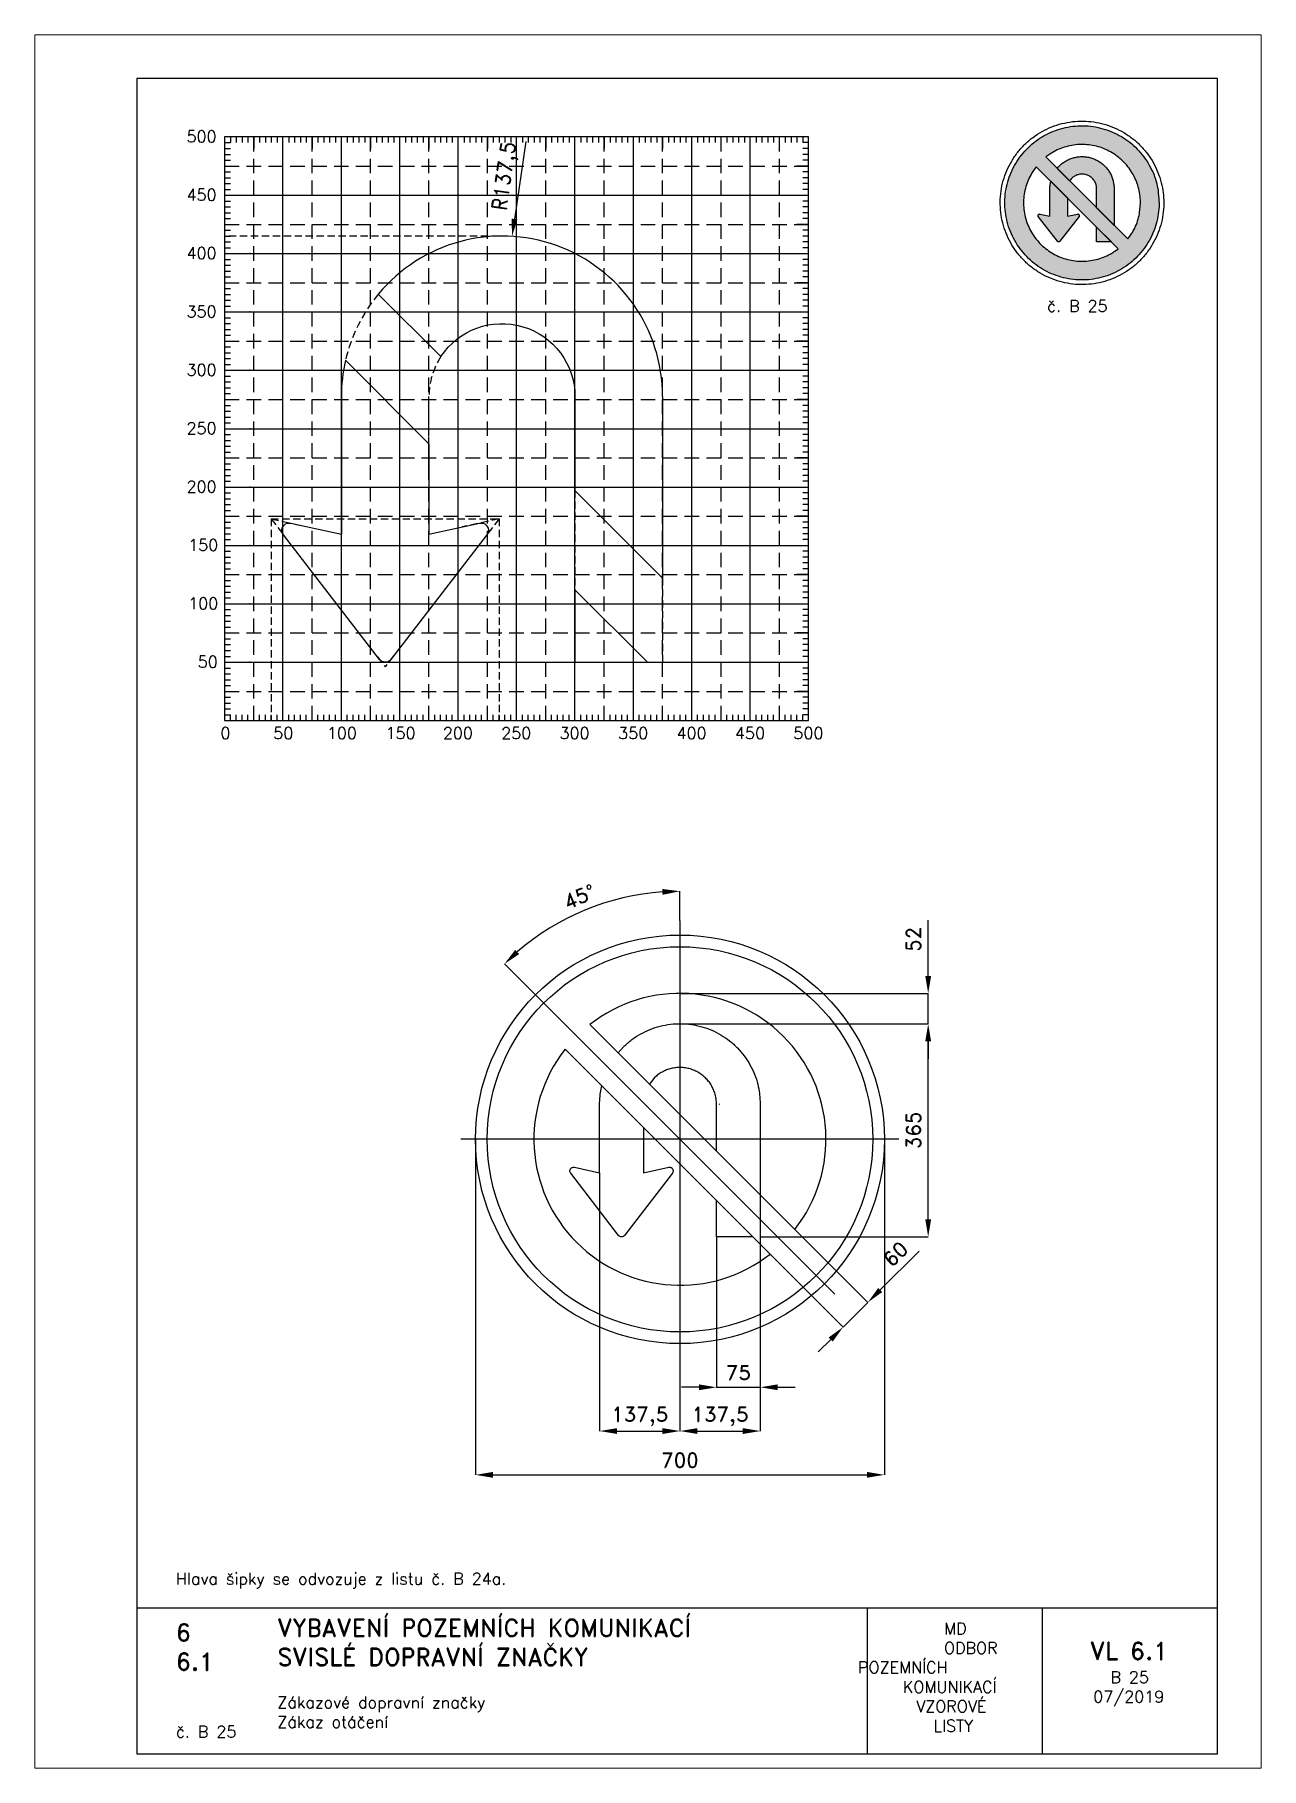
# Paper-space layout 'B 25' of a CAD drawing. Header units: millimetres. Extents: x 0 to 210, y 0 to 297.
# The model-space entities are those that its viewports show. They can reach past a viewport. Long polylines and large blocks are cut down to what shows.
import ezdxf

# ---------------------------------------------------------------- set-up
doc = ezdxf.new("R2010")
doc.units = ezdxf.units.MM
doc.header["$LTSCALE"] = 5
doc.linetypes.add('ČERCHOVANÁX2', pattern=[2, 1, -0.5, 0, -0.5])
doc.linetypes.add('ČÁRKOVANÁX2', pattern=[1.5, 1, -0.5])
for name, color, linetype in [('Kóty', 2, 'Continuous'), ('Pomocná', 2, 'Continuous'), ('Rozpiska', 7, 'Continuous'), ('Značka', 7, 'Continuous')]:
    doc.layers.add(name, color=color, linetype=linetype)
doc.layers.add('Rámeček', color=6, linetype='Continuous', plot=False)
doc.styles.get("Standard").update_dxf_attribs({"font": 'romand.shx', "height": 25})
doc.dimstyles.get("Standard").update_dxf_attribs({"dimtxt": 25, "dimasz": 30, "dimexe": 0.18, "dimexo": 0.0625, "dimgap": 12.5, "dimtad": 1, "dimdec": 0, "dimzin": 0, "dimdsep": 46, "dimtxsty": 'Standard', "dimcen": 0.09, "dimadec": 0, "dimazin": 0, "dimtfac": 1, "dimtdec": 0, "dimtofl": 0, "dimtmove": 0, "dimatfit": 3, "dimfxl": 1, "dimtolj": 1, "dimtzin": 0, "dimarcsym": 0})

psp = doc.layouts.new('B 25')

# ---------------------------------------------------------------- texts
at = {"layer": 'Kóty', "insert": (80.68, 272.75), "char_height": 2.5, "attachment_point": 5, "rotation": 81.803}
psp.add_mtext('\\A1;R137,5', dxfattribs=at)
at = {"layer": 'Pomocná', "char_height": 2, "attachment_point": 1}
for s, insert in [('\\pi1.41968;500', (24.59, 280.57)), ('\\pi1.41968;450', (24.59, 270.57)), ('\\pi1.41968;400', (24.59, 260.57)), ('\\pi1.41968;350', (24.59, 250.57)), ('\\pi1.41968;300', (24.59, 240.57)), ('\\pi1.41968;250', (24.59, 230.57)), ('\\pi1.41968;200', (24.59, 220.57)), ('\\pi1.70539;150', (24.59, 210.57)), ('\\pi1.70539;100', (24.59, 200.57)), ('\\pi3.32444;50', (24.59, 190.57)), ('\\pi2.6146;0', (29.18, 178.35)), ('\\pi1.66222;50', (39.19, 178.35)), ('\\pi0.85269;100', (49.18, 178.35)), ('\\pi0.85269;150', (59.21, 178.35)), ('\\pi0.70984;200', (69.18, 178.35)), ('\\pi0.70984;250', (79.17, 178.35)), ('\\pi0.70984;300', (89.16, 178.35)), ('\\pi0.70984;350', (99.18, 178.35)), ('\\pi0.70984;400', (109.17, 178.35)), ('\\pi0.70984;450', (119.18, 178.35)), ('\\pi0.70984;500', (129.17, 178.35))]:
    psp.add_mtext_dynamic_manual_height_columns(s, width=6.5625, gutter_width=100, heights=[0], dxfattribs=dict(at, insert=insert))
at = {"layer": 'Rozpiska', "color": 7, "attachment_point": 1}
for s, width, heights, insert, char_height in [('\\pi8.03909;{\\C6;č. B 25}', 27.9829, [2.67], (165.28, 251.51), 2), ('\\P\\PHlava šipky se odvozuje z listu č. B 24a. ', 155.5011, [0], (24.17, 40.15), 2), ('6', 149.0422, [0], (24.17, 24.77), 3), ('{\\C6;VYBAVENÍ POZEMNÍCH KOMUNIKACÍ\\P}SVISLÉ DOPRAVNÍ ZNAČKY{\\H1.34524x; }', 149.0422, [0], (41.56, 25.56), 3), ('\\pi14.7414;{\\C6;MD\\P\\pi2.36044;}ODBOR POZEMNÍCH{\\H1.57143x; }\\P\\pi7.69378;KOMUNIKACÍ{\\H1.5x; }\\P\\pi9.97949;{\\C6;VZOROVÉ\\H1.47619x; \\H0.67742x;\\P\\pi12.93187;LISTY\\H1.26984x; }', 33.1018, [0], (140.95, 24.95), 2), ('\\pi1.03113;{\\H1.5x;\\C6;VL 6.1\\P\\pi4.5073;\\H0.66667x;B 25\\H1.66666x; \\H0.6x;\\P\\pi1.5549;07/2019\\H1.80159x; }', 16.0623, [0], (179.66, 21.61), 2), ('6.1', 149.0422, [0], (24.17, 19.78), 3), ('{\\C6;Zákazové dopravní značky\\P}Zákaz otáčení{\\H1.83333x; }', 149.0422, [0], (41.56, 12.29), 2), ('{\\C6;č. B 25}', 18.3305, [2.67], (24.17, 7.28), 2)]:
    psp.add_mtext_dynamic_manual_height_columns(s, width=width, gutter_width=100, heights=heights, dxfattribs=dict(at, insert=insert, char_height=char_height))

msp = doc.modelspace()

# ---------------------------------------------------------------- texts
at = {"layer": 'Kóty', "char_height": 25, "attachment_point": 5}
for insert in [(-68.8, -474.8), (68.7, -474.8)]:
    msp.add_mtext('\\A1;137,5', dxfattribs=dict(at, insert=insert))

# ---------------------------------------------------------------- blocks, each defined once
blk = doc.blocks.new('*D2')
at = {"layer": 'Defpoints', "color": 0, "transparency": 16777216}
for p in [(196.7, -154.3), (154.3, -196.7), (321.7, -279.3)]:
    blk.add_point(p, dxfattribs=at)
at = {"layer": 'Kóty', "color": 0, "lineweight": -2, "transparency": 16777216}
for p, q in [((196.8, -154.3), (321.9, -279.4)), ((154.3, -196.8), (279.4, -321.9)), ((342.9, -258.1), (409.6, -191.4)), ((258.1, -342.9), (236.9, -364.2))]:
    blk.add_line(p, q, dxfattribs=at)
at = {"layer": 'Kóty', "color": 0, "transparency": 16777216}
for points in [[(339.4, -254.6), (346.5, -261.6), (321.7, -279.3)], [(254.6, -339.4), (261.6, -346.5), (279.3, -321.7)]]:
    blk.add_solid(points, dxfattribs=at)
at = {"layer": 'Kóty', "color": 0, "transparency": 16777216, "insert": (369.2, -196.5), "char_height": 25, "attachment_point": 5, "rotation": 45}
blk.add_mtext('\\A1;60', dxfattribs=at)
blk = doc.blocks.new('*D3')
at = {"layer": 'Defpoints', "color": 0, "transparency": 16777216}
for p in [(-110, 410.5), (0, 375), (-265.2, 265.2), (265.2, -265.2), (0, -375)]:
    blk.add_point(p, dxfattribs=at)
at = {"layer": 'Kóty', "color": 0, "lineweight": -2, "transparency": 16777216}
for p, q in [((0, 375.1), (0, 425.2)), ((-265.2, 265.2), (-300.6, 300.6))]:
    blk.add_line(p, q, dxfattribs=at)
blk.add_arc((0, 0), 425, 94.0452, 130.9548, dxfattribs=at)
at = {"layer": 'Kóty', "color": 0, "transparency": 16777216}
for points in [[(-30.2, 428.9), (-29.8, 418.9), (0, 425)], [(-275.2, 317.3), (-282, 324.6), (-300.5, 300.5)]]:
    blk.add_solid(points, dxfattribs=at)
at = {"layer": 'Kóty', "color": 0, "transparency": 16777216, "insert": (-172.2, 415.7), "char_height": 25, "attachment_point": 5, "rotation": 22.5}
blk.add_mtext('\\A1;45°', dxfattribs=at)
blk = doc.blocks.new('*D4')
at = {"layer": 'Defpoints', "color": 0, "transparency": 16777216}
for p in [(-350, 0), (350, 0), (350, -574.8)]:
    blk.add_point(p, dxfattribs=at)
at = {"layer": 'Kóty', "color": 0, "lineweight": -2, "transparency": 16777216}
for p, q in [((-350, -0.1), (-350, -575)), ((350, -0.1), (350, -575)), ((-320, -574.8), (320, -574.8))]:
    blk.add_line(p, q, dxfattribs=at)
at = {"layer": 'Kóty', "color": 0, "transparency": 16777216}
for points in [[(-320, -569.8), (-320, -579.8), (-350, -574.8)], [(320, -569.8), (320, -579.8), (350, -574.8)]]:
    blk.add_solid(points, dxfattribs=at)
at = {"layer": 'Kóty', "color": 0, "transparency": 16777216, "insert": (0, -549.8), "char_height": 25, "attachment_point": 5}
blk.add_mtext('\\A1;700', dxfattribs=at)
blk = doc.blocks.new('*D5')
at = {"layer": 'Defpoints', "color": 0, "transparency": 16777216}
for p in [(1.8, 198), (425, 198), (137.5, -167)]:
    blk.add_point(p, dxfattribs=at)
at = {"layer": 'Kóty', "color": 0, "lineweight": -2, "transparency": 16777216}
for p, q in [((1.8, 198), (425.2, 198)), ((425, -137), (425, 168)), ((137.5, -167), (425.2, -167))]:
    blk.add_line(p, q, dxfattribs=at)
at = {"layer": 'Kóty', "color": 0, "transparency": 16777216}
for points in [[(420, 168), (430, 168), (425, 198)], [(420, -137), (430, -137), (425, -167)]]:
    blk.add_solid(points, dxfattribs=at)
at = {"layer": 'Kóty', "color": 0, "transparency": 16777216, "insert": (400, 15.5), "char_height": 25, "attachment_point": 5, "rotation": 90}
blk.add_mtext('\\A1;365', dxfattribs=at)
blk = doc.blocks.new('*D6')
at = {"layer": 'Defpoints', "color": 0, "transparency": 16777216}
for p in [(0, 250), (425, 250), (1.8, 198)]:
    blk.add_point(p, dxfattribs=at)
at = {"layer": 'Kóty', "color": 0, "lineweight": -2, "transparency": 16777216}
for p, q in [((425, 280), (425, 375.5)), ((0.1, 250), (425.2, 250)), ((1.9, 198), (425.2, 198)), ((425, 168), (425, 138))]:
    blk.add_line(p, q, dxfattribs=at)
at = {"layer": 'Kóty', "color": 0, "transparency": 16777216}
for points in [[(420, 280), (430, 280), (425, 250)], [(420, 168), (430, 168), (425, 198)]]:
    blk.add_solid(points, dxfattribs=at)
at = {"layer": 'Kóty', "color": 0, "transparency": 16777216, "insert": (400, 342.7), "char_height": 25, "attachment_point": 5, "rotation": 90}
blk.add_mtext('\\A1;52', dxfattribs=at)
blk = doc.blocks.new('*D7')
at = {"layer": 'Defpoints', "color": 0, "transparency": 16777216}
for p in [(137.5, -83.6), (62.5, -166.9), (137.5, -424.8)]:
    blk.add_point(p, dxfattribs=at)
at = {"layer": 'Kóty', "color": 0, "lineweight": -2, "transparency": 16777216}
for p, q in [((137.5, -83.6), (137.5, -425)), ((62.5, -167), (62.5, -425)), ((32.5, -424.8), (2.5, -424.8)), ((167.5, -424.8), (197.5, -424.8))]:
    blk.add_line(p, q, dxfattribs=at)
at = {"layer": 'Kóty', "color": 0, "transparency": 16777216}
for points in [[(32.5, -419.8), (32.5, -429.8), (62.5, -424.8)], [(167.5, -419.8), (167.5, -429.8), (137.5, -424.8)]]:
    blk.add_solid(points, dxfattribs=at)
at = {"layer": 'Kóty', "color": 0, "transparency": 16777216, "insert": (100, -399.8), "char_height": 25, "attachment_point": 5}
blk.add_mtext('\\A1;75', dxfattribs=at)

# ---------------------------------------------------------------- dimensions: what is measured, and where the dimension line sits
at = {"layer": 'Kóty'}
dim = msp.add_angular_dim_2l(base=(-110, 410.5), line1=((0, 375), (0, -375)), line2=((-265.2, 265.2), (265.2, -265.2)), dimstyle='Standard', dxfattribs=at)
dim.commit()
dim.dimension.update_dxf_attribs({"geometry": '*D3', "text_midpoint": (-172.2, 415.7)})
for base, p1, p2, picture, middle in [((425, 250), (1.8, 198), (0, 250), '*D6', (400, 342.7)), ((425, 198), (137.5, -167), (1.8, 198), '*D5', (400, 15.5))]:
    dim = msp.add_linear_dim(base=base, p1=p1, p2=p2, angle=90, dimstyle='Standard', dxfattribs=at)
    dim.commit()
    dim.dimension.update_dxf_attribs({"geometry": picture, "text_midpoint": middle})
for base, p1, p2, picture, middle in [((350, -574.8), (-350, 0), (350, 0), '*D4', (0, -549.8)), ((137.5, -424.8), (62.5, -166.9), (137.5, -83.6), '*D7', (100, -399.8))]:
    dim = msp.add_linear_dim(base=base, p1=p1, p2=p2, dimstyle='Standard', dxfattribs=at)
    dim.commit()
    dim.dimension.update_dxf_attribs({"geometry": picture, "text_midpoint": middle})
dim = msp.add_aligned_dim(p1=(154.3, -196.7), p2=(196.7, -154.3), distance=-176.8, dimstyle='Standard', dxfattribs=at)
dim.commit()
dim.dimension.update_dxf_attribs({"geometry": '*D2', "text_midpoint": (369.2, -196.5)})

# ---------------------------------------------------------------- linework, layer by layer
at = {"layer": 'Kóty'}
for p, q in [((67.8, 60.5), (68, 60.5)), ((67.9, 60.4), (67.9, 60.6)), ((-137.5, -57.4), (-137.5, -500)), ((137.5, -95), (137.5, -500)), ((0, -350), (0, -500)), ((-107.5, -499.8), (-30, -499.8)), ((30, -499.8), (107.5, -499.8))]:
    msp.add_line(p, q, dxfattribs=at)
for points in [[(425, 198), (425, 250)], [(279.3, -321.7), (321.7, -279.3)], [(62.5, -424.8), (137.5, -424.8)]]:
    msp.add_lwpolyline(points, dxfattribs=at)
for points in [[(-107.5, -494.8), (-107.5, -504.8), (-137.5, -499.8)], [(-30, -494.8), (-30, -504.8), (0, -499.8)], [(30, -494.8), (30, -504.8), (0, -499.8)], [(107.5, -494.8), (107.5, -504.8), (137.5, -499.8)]]:
    msp.add_solid(points, dxfattribs=at)
at = {"layer": 'Značka', "color": 6, "linetype": 'ČERCHOVANÁX2', "lineweight": 25, "ltscale": 5}
for p, q in [((0, 375), (0, -375)), ((375, 0), (-375, 0))]:
    msp.add_line(p, q, dxfattribs=at)
at = {"layer": 'Značka', "color": 6, "linetype": 'ČERCHOVANÁX2', "ltscale": 5}
msp.add_line((-265.2, 265.2), (265.2, -265.2), dxfattribs=at)
at = {"layer": 'Značka', "color": 1}
for p, q in [((196.7, -154.3), (-154.3, 196.7)), ((-196.7, 154.3), (154.3, -196.7))]:
    msp.add_line(p, q, dxfattribs=at)
at = {"layer": 'Značka', "color": 5}
for points in [[(-105.9, 148.3), (-101.4, 153.4), (-96, 159, -0.036265), (-82.4, 170.8, -0.034838), (-67.2, 180.5, -0.034359), (-51, 188.3, -0.034539), (-33.9, 193.8, -0.034452), (-16.2, 197.2, -0.034404), (1.8, 198, -0.034413), (19.7, 196.7, -0.034446), (37.3, 192.9, -0.034431), (54.3, 186.9, -0.034345), (70.3, 178.7, -0.034447), (85.1, 168.6, -0.034857), (98.4, 156.5, -0.034409), (110.1, 142.9, -0.032552), (119.9, 127.7, -0.034561), (127.9, 111.5, -0.041501), (133.2, 94.4, -0.030415), (135.9, 78.6), (137.3, 62.6), (137.5, 62.6), (137.5, -95)], [(62.5, -20), (62.5, 60.6), (62.5, 61), (62.4, 61.4), (61.8, 69.5), (60.1, 77.5, 0.036539), (57.4, 85.2, 0.034761), (53.7, 92.5, 0.034069), (49.1, 99.3, 0.034419), (43.6, 105.3, 0.034517), (37.4, 110.7, 0.034366), (30.5, 115.1, 0.034396), (23.1, 118.6, 0.034466), (15.3, 121.1, 0.03439), (7.3, 122.6, 0.034379), (-0.9, 123, 0.034361), (-9, 122.4, 0.034841), (-17, 120.7, 0.034491), (-24.7, 118, 0.032802), (-32, 114.3, 0.034581), (-38.8, 109.7, 0.040838), (-44.8, 104.2), (-49, 99.2), (-52.3, 94.7)], [(-62.5, 20.1), (-62.5, -57.4), (-19.3, -47.9), (-19, -47.8), (-18.7, -47.8, -0.05231), (-17.5, -47.7, -0.051898), (-16.3, -48), (-14.9, -48.5), (-13.6, -49.4), (-12.7, -50.6), (-12, -52), (-11.7, -53.5), (-11.8, -55), (-12.1, -56.2), (-12.6, -57.3), (-12.8, -57.5), (-13, -57.8), (-95.1, -164.5), (-95.3, -164.7), (-95.5, -164.9), (-96.3, -165.7), (-97.3, -166.3), (-98.6, -166.8, -0.061026), (-100, -166.9, -0.060774), (-101.5, -166.8), (-102.8, -166.3), (-103.8, -165.7), (-104.6, -164.9), (-104.8, -164.7), (-105, -164.5), (-187.1, -57.8), (-187.3, -57.5), (-187.4, -57.3), (-188, -56.2), (-188.3, -55), (-188.4, -53.5), (-188.1, -52), (-187.4, -50.6), (-186.5, -49.4), (-185.2, -48.5), (-183.8, -48), (-182.6, -47.7, -0.057226), (-181.4, -47.8), (-181.1, -47.8), (-180.8, -47.9), (-137.5, -57.4), (-137.5, 60.9), (-137.5, 60.9), (-137.5, 61.6), (-137.5, 62.4, -0.037276), (-136.4, 77.6), (-133.9, 91.5)]]:
    msp.add_lwpolyline(points, format="xyb", dxfattribs=at)
msp.add_lwpolyline([(124.5, -166.9), (62.5, -166.9), (62.5, -104.9)], dxfattribs=at)
msp.add_circle((0, 0), 350, dxfattribs=at)
at = {"layer": 'Značka', "color": 1}
msp.add_circle((0, 0), 330, dxfattribs=at)
for start, end in [(321.8921, 128.1079), (141.8921, 308.1079)]:
    msp.add_arc((0, 0), 250, start, end, dxfattribs=at)

msp.set_redraw_order([(e.dxf.handle, doc.entitydb.next_handle()) for e in msp.query("TEXT MTEXT ATTDEF DIMENSION ARC_DIMENSION")])  # texts and dimensions are drawn at this point

# ---------------------------------------------------------------- hatches: boundary and pattern name
at = {"layer": 'Značka'}
h = psp.add_hatch(color=10, dxfattribs=at)
h.dxf.hatch_style = 1
edge = h.paths.add_edge_path(flags=16)
edge.add_line((173.13, 276.06), (187.17, 262.02))
edge.add_line((187.17, 262.02), (187.61, 262.65))
edge.add_arc((177.67, 269.43), 12.03, 325.6806, 329.3588)
edge.add_arc((180.44, 267.77), 8.81, 329.5108, 338.0471)
edge.add_arc((181.24, 267.45), 7.94, 338.0195, 347.4607)
edge.add_arc((179.35, 267.97), 9.9, 346.8982, 354.0737)
edge.add_line((189.2, 266.95), (189.3, 268.19))
edge.add_line((189.3, 268.19), (189.3, 268.25))
edge.add_line((189.3, 268.25), (189.3, 268.32))
edge.add_arc((179.32, 268.22), 9.98, 0.5592, 8.0716)
edge.add_arc((180.12, 268.33), 9.17, 8.0789, 16.2647)
edge.add_arc((180.25, 268.58), 8.98, 14.9893, 23.3428)
edge.add_arc((179.84, 268.4), 9.43, 23.3539, 31.3115)
edge.add_arc((179.61, 268.43), 9.61, 30.4217, 38.231)
edge.add_arc((179.69, 268.5), 9.51, 38.2294, 46.12)
edge.add_arc((179.62, 268.61), 9.48, 45.3467, 53.2606)
edge.add_arc((179.6, 268.58), 9.51, 53.2582, 61.1493)
edge.add_arc((179.48, 268.63), 9.52, 60.3661, 68.2432)
edge.add_arc((179.48, 268.62), 9.54, 68.2506, 76.1199)
edge.add_arc((179.36, 268.67), 9.52, 75.3656, 83.2509)
edge.add_arc((179.37, 268.76), 9.43, 83.2199, 91.1708)
edge.add_arc((179.25, 268.68), 9.51, 90.448, 98.3279)
edge.add_arc((179.3, 268.31), 9.88, 98.3167, 105.9168)
edge.add_arc((179.06, 268.64), 9.5, 105.0735, 112.9903)
edge.add_arc((178.61, 269.7), 8.34, 112.9843, 121.9658)
edge.add_arc((179.59, 267.9), 10.39, 121.3269, 124.8646)
edge.add_line((173.65, 276.43), (173.13, 276.06))
edge = h.paths.add_edge_path(flags=16)
edge.add_line((171.44, 274.36), (170.99, 273.73))
edge.add_arc((180.21, 267.42), 11.17, 145.6154, 149.5743)
edge.add_arc((178.17, 268.67), 8.78, 149.8733, 158.4084)
edge.add_arc((178.82, 268.41), 9.47, 158.3896, 166.3223)
edge.add_arc((178.98, 268.22), 9.68, 165.4696, 173.2287)
edge.add_arc((178.8, 268.24), 9.5, 173.2129, 181.1043)
edge.add_arc((178.78, 268.11), 9.47, 180.337, 188.2562)
edge.add_arc((178.82, 268.12), 9.52, 188.2496, 196.1356)
edge.add_arc((178.86, 268), 9.53, 195.3775, 203.2538)
edge.add_arc((178.85, 267.99), 9.51, 203.2423, 211.1258)
edge.add_arc((178.92, 267.88), 9.51, 210.3689, 218.2549)
edge.add_arc((178.92, 267.88), 9.52, 218.2454, 226.1299)
edge.add_arc((179.01, 267.8), 9.52, 225.3748, 233.2554)
edge.add_arc((179.01, 267.79), 9.51, 233.2512, 241.1373)
edge.add_arc((179.12, 267.73), 9.51, 240.3614, 248.2479)
edge.add_arc((179.13, 267.75), 9.53, 248.2492, 256.1213)
edge.add_arc((179.25, 267.7), 9.52, 255.3658, 263.2507)
edge.add_arc((179.24, 267.62), 9.43, 263.2201, 271.1706)
edge.add_arc((179.36, 267.7), 9.51, 270.448, 278.3279)
edge.add_arc((179.31, 268.06), 9.88, 278.3134, 285.9128)
edge.add_arc((179.55, 267.73), 9.5, 285.0797, 292.9955)
edge.add_arc((180, 266.67), 8.34, 292.9843, 301.9658)
edge.add_arc((179.01, 268.47), 10.39, 301.3269, 304.8646)
edge.add_line((184.95, 259.94), (185.48, 260.32))
edge.add_line((185.48, 260.32), (171.44, 274.36))
edge = h.paths.add_edge_path()
edge.add_line((192.5, 268.19), (192.5, 268.1))
edge.add_line((192.5, 268.1), (192.5, 268.01))
edge.add_arc((179.33, 268.15), 13.17, 351.9099, 359.4231, ccw=False)
edge.add_arc((180.38, 267.99), 12.11, 343.7495, 351.935, ccw=False)
edge.add_arc((180.56, 267.67), 11.85, 336.635, 344.9928, ccw=False)
edge.add_arc((180.02, 267.9), 12.44, 328.6994, 336.6635, ccw=False)
edge.add_arc((179.72, 267.86), 12.68, 321.7664, 329.5801, ccw=False)
edge.add_arc((179.82, 267.77), 12.55, 313.8806, 321.772, ccw=False)
edge.add_arc((179.72, 267.64), 12.52, 306.7339, 314.6442, ccw=False)
edge.add_arc((179.69, 267.67), 12.56, 298.8606, 306.7454, ccw=False)
edge.add_arc((179.54, 267.6), 12.57, 291.7538, 299.6315, ccw=False)
edge.add_arc((179.54, 267.59), 12.56, 283.8761, 291.7599, ccw=False)
edge.add_arc((179.38, 267.55), 12.56, 276.7352, 284.6199, ccw=False)
edge.add_arc((179.38, 267.55), 12.56, 268.8726, 276.7568, ccw=False)
edge.add_arc((179.21, 267.55), 12.56, 261.7546, 269.6393, ccw=False)
edge.add_arc((179.21, 267.55), 12.56, 253.8634, 261.7469, ccw=False)
edge.add_arc((179.05, 267.6), 12.56, 246.747, 254.6291, ccw=False)
edge.add_arc((179.05, 267.59), 12.56, 238.8633, 246.7483, ccw=False)
edge.add_arc((178.9, 267.67), 12.55, 231.7513, 239.639, ccw=False)
edge.add_arc((178.9, 267.68), 12.55, 223.8625, 231.7508, ccw=False)
edge.add_arc((178.79, 267.8), 12.56, 216.7465, 224.6317, ccw=False)
edge.add_arc((178.78, 267.8), 12.56, 208.8793, 216.7634, ccw=False)
edge.add_arc((178.7, 267.94), 12.56, 201.7383, 209.6232, ccw=False)
edge.add_arc((178.71, 267.95), 12.56, 193.8722, 201.7556, ccw=False)
edge.add_arc((178.66, 268.11), 12.56, 186.7485, 194.6326, ccw=False)
edge.add_arc((178.66, 268.11), 12.56, 178.8726, 186.7567, ccw=False)
edge.add_arc((178.66, 268.28), 12.56, 171.7404, 179.6251, ccw=False)
edge.add_arc((178.67, 268.28), 12.56, 163.8662, 171.7497, ccw=False)
edge.add_arc((178.71, 268.44), 12.56, 156.7551, 164.6372, ccw=False)
edge.add_arc((178.71, 268.44), 12.56, 148.8694, 156.7543, ccw=False)
edge.add_arc((178.79, 268.59), 12.55, 141.7404, 149.6281, ccw=False)
edge.add_arc((178.79, 268.59), 12.56, 133.8732, 141.7598, ccw=False)
edge.add_arc((178.92, 268.7), 12.56, 126.7474, 134.6308, ccw=False)
edge.add_arc((178.92, 268.7), 12.56, 118.861, 126.745, ccw=False)
edge.add_arc((179.06, 268.79), 12.56, 111.7497, 119.6357, ccw=False)
edge.add_arc((179.07, 268.78), 12.56, 103.8726, 111.7553, ccw=False)
edge.add_arc((179.22, 268.83), 12.56, 96.7377, 104.6223, ccw=False)
edge.add_arc((179.23, 268.83), 12.56, 88.8718, 96.7563, ccw=False)
edge.add_arc((179.4, 268.83), 12.56, 81.7538, 89.6381, ccw=False)
edge.add_arc((179.4, 268.83), 12.56, 73.8624, 81.7479, ccw=False)
edge.add_arc((179.56, 268.78), 12.56, 66.7419, 74.6254, ccw=False)
edge.add_arc((179.54, 268.75), 12.59, 58.8795, 66.7443, ccw=False)
edge.add_arc((179.7, 268.68), 12.57, 51.7764, 59.6588, ccw=False)
edge.add_arc((179.8, 268.8), 12.42, 43.8022, 51.7755, ccw=False)
edge.add_arc((179.81, 268.6), 12.55, 36.6473, 44.5293, ccw=False)
edge.add_arc((179.28, 268.19), 13.22, 29.1733, 36.6699, ccw=False)
edge.add_arc((179.96, 268.37), 12.54, 22.0832, 30.0058, ccw=False)
edge.add_arc((181.82, 269.11), 10.54, 12.7356, 22.1152, ccw=False)
edge.add_arc((179.56, 268.5), 12.88, 5.9177, 13.1914, ccw=False)
edge.add_arc((153.29, 265.77), 39.29, 3.52, 5.917, ccw=False)
h = psp.add_hatch(color=249, dxfattribs=at)
h.dxf.hatch_style = 1
edge = h.paths.add_edge_path()
edge.add_line((176.8, 269.05), (176.8, 265.89))
edge.add_line((176.8, 265.89), (178.53, 266.27))
edge.add_line((178.53, 266.27), (178.55, 266.27))
edge.add_line((178.55, 266.27), (178.56, 266.27))
edge.add_arc((178.59, 266.04), 0.232, 85.4315, 97.4091, ccw=False)
edge.add_arc((178.59, 266.04), 0.236, 73.6694, 85.5529, ccw=False)
edge.add_line((178.66, 266.27), (178.71, 266.24))
edge.add_line((178.71, 266.24), (178.76, 266.21))
edge.add_line((178.76, 266.21), (178.8, 266.16))
edge.add_line((178.8, 266.16), (178.83, 266.11))
edge.add_line((178.83, 266.11), (178.84, 266.05))
edge.add_line((178.84, 266.05), (178.83, 265.98))
edge.add_line((178.83, 265.98), (178.82, 265.94))
edge.add_line((178.82, 265.94), (178.8, 265.89))
edge.add_line((178.8, 265.89), (178.79, 265.88))
edge.add_line((178.79, 265.88), (178.79, 265.87))
edge.add_line((178.79, 265.87), (175.5, 261.6))
edge.add_line((175.5, 261.6), (175.49, 261.6))
edge.add_line((175.49, 261.6), (175.49, 261.59))
edge.add_line((175.49, 261.59), (175.45, 261.56))
edge.add_line((175.45, 261.56), (175.41, 261.53))
edge.add_line((175.41, 261.53), (175.36, 261.51))
edge.add_arc((175.31, 261.74), 0.235, 269.0456, 283.0144, ccw=False)
edge.add_arc((175.3, 261.74), 0.236, 256.6156, 270.5269, ccw=False)
edge.add_line((175.25, 261.51), (175.19, 261.53))
edge.add_line((175.19, 261.53), (175.15, 261.56))
edge.add_line((175.15, 261.56), (175.12, 261.59))
edge.add_line((175.12, 261.59), (175.11, 261.6))
edge.add_line((175.11, 261.6), (175.11, 261.6))
edge.add_line((175.11, 261.6), (171.82, 265.87))
edge.add_line((171.82, 265.87), (171.81, 265.88))
edge.add_line((171.81, 265.88), (171.81, 265.89))
edge.add_line((171.81, 265.89), (171.79, 265.94))
edge.add_line((171.79, 265.94), (171.77, 265.98))
edge.add_line((171.77, 265.98), (171.77, 266.05))
edge.add_line((171.77, 266.05), (171.78, 266.11))
edge.add_line((171.78, 266.11), (171.81, 266.16))
edge.add_line((171.81, 266.16), (171.85, 266.21))
edge.add_line((171.85, 266.21), (171.9, 266.24))
edge.add_line((171.9, 266.24), (171.95, 266.27))
edge.add_line((171.95, 266.27), (172, 266.28))
edge.add_arc((172.02, 266.06), 0.212, 81.5561, 94.6571, ccw=False)
edge.add_line((172.05, 266.27), (172.06, 266.27))
edge.add_line((172.06, 266.27), (172.07, 266.27))
edge.add_line((172.07, 266.27), (173.8, 265.89))
edge.add_line((173.8, 265.89), (173.8, 270.62))
edge.add_line((173.8, 270.62), (173.81, 270.62))
edge.add_line((173.81, 270.62), (173.8, 270.65))
edge.add_line((173.8, 270.65), (173.8, 270.68))
edge.add_arc((177.9, 270.68), 4.1, 171.4095, 179.9485, ccw=False)
edge.add_line((173.85, 271.29), (173.96, 271.89))
edge.add_line((173.96, 271.89), (176.8, 269.05))
edge = h.paths.add_edge_path()
edge.add_line((184.8, 264.33), (181.8, 267.33))
edge.add_line((181.8, 267.33), (181.8, 270.61))
edge.add_line((181.8, 270.61), (181.8, 270.62))
edge.add_line((181.8, 270.62), (181.8, 270.64))
edge.add_line((181.8, 270.64), (181.78, 270.97))
edge.add_line((181.78, 270.97), (181.71, 271.29))
edge.add_arc((179.55, 270.71), 2.24, 14.9593, 23.3296)
edge.add_arc((179.44, 270.66), 2.36, 23.3661, 31.3294)
edge.add_arc((179.38, 270.67), 2.4, 30.4292, 38.2341)
edge.add_arc((179.4, 270.68), 2.38, 38.2321, 46.1173)
edge.add_arc((179.38, 270.71), 2.37, 45.3613, 53.2689)
edge.add_arc((179.38, 270.7), 2.38, 53.2482, 61.1213)
edge.add_arc((179.35, 270.72), 2.38, 60.3407, 68.2206)
edge.add_arc((179.35, 270.72), 2.38, 68.2593, 76.1553)
edge.add_arc((179.32, 270.73), 2.38, 75.4109, 83.2895)
edge.add_arc((179.32, 270.72), 2.38, 83.259, 91.1351)
edge.add_arc((179.29, 270.72), 2.38, 90.3392, 98.2112)
edge.add_arc((179.28, 270.76), 2.35, 98.2411, 106.2229)
edge.add_arc((179.26, 270.73), 2.37, 105.4153, 113.317)
edge.add_arc((179.31, 270.61), 2.5, 113.3395, 120.8545)
edge.add_arc((179.21, 270.7), 2.37, 120.0003, 127.9226)
edge.add_arc((178.98, 270.99), 2, 127.8894, 137.2436)
edge.add_line((177.51, 272.35), (177.34, 272.15))
edge.add_line((177.34, 272.15), (177.19, 271.94))
edge.add_line((177.19, 271.94), (175.04, 274.09))
edge.add_line((175.04, 274.09), (175.25, 274.32))
edge.add_line((175.25, 274.32), (175.47, 274.55))
edge.add_arc((178.97, 271.04), 4.96, 126.6722, 134.9799, ccw=False)
edge.add_arc((179.1, 270.86), 5.18, 118.7026, 126.6837, ccw=False)
edge.add_arc((179.21, 270.85), 5.24, 111.7466, 119.6181, ccw=False)
edge.add_arc((179.2, 270.88), 5.21, 103.854, 111.7665, ccw=False)
edge.add_arc((179.27, 270.88), 5.23, 96.7515, 104.6443, ccw=False)
edge.add_arc((179.27, 270.87), 5.24, 88.8627, 96.7444, ccw=False)
edge.add_arc((179.34, 270.87), 5.23, 81.7547, 89.6384, ccw=False)
edge.add_arc((179.34, 270.88), 5.23, 73.8572, 81.7485, ccw=False)
edge.add_arc((179.41, 270.86), 5.23, 66.745, 74.6328, ccw=False)
edge.add_arc((179.41, 270.85), 5.24, 58.8741, 66.7422, ccw=False)
edge.add_arc((179.47, 270.82), 5.23, 51.7637, 59.6554, ccw=False)
edge.add_arc((179.52, 270.87), 5.16, 43.8022, 51.7876, ccw=False)
edge.add_arc((179.51, 270.78), 5.23, 36.6357, 44.5185, ccw=False)
edge.add_arc((179.27, 270.59), 5.54, 29.211, 36.6687, ccw=False)
edge.add_arc((179.58, 270.68), 5.23, 22.1093, 30.0269, ccw=False)
edge.add_arc((180.41, 271.01), 4.33, 12.6525, 22.1583, ccw=False)
edge.add_arc((179.5, 270.76), 5.27, 6.1427, 13.1111, ccw=False)
edge.add_line((184.74, 271.33), (184.8, 270.69))
edge.add_line((184.8, 270.69), (184.8, 270.69))
edge.add_line((184.8, 270.69), (184.8, 264.33))
h.paths.add_polyline_path([(184.34, 261.51), (181.8, 261.51), (181.8, 264.05)])

# ---------------------------------------------------------------- linework, layer by layer
psp.add_line((32.5, 179.5), (37.5, 179.5))
at = {"layer": 'Kóty'}
psp.add_line((84.06, 278.68), (82.15, 265.42), dxfattribs=at)
psp.add_solid([(81.65, 265.49), (82.64, 265.34), (81.72, 262.45)], dxfattribs=at)
at = {"layer": 'Pomocná'}
for p, q in [((33.5, 279.5), (33.5, 278.5)), ((34.5, 279.5), (34.5, 278.5)), ((35.5, 279.5), (35.5, 278.5)), ((36.5, 279.5), (36.5, 278.5)), ((37.5, 279.5), (37.5, 277.5)), ((38.5, 279.5), (38.5, 278.5)), ((39.5, 279.5), (39.5, 278.5)), ((40.5, 279.5), (40.5, 278.5)), ((41.5, 279.5), (41.5, 278.5)), ((43.5, 279.5), (43.5, 278.5)), ((44.5, 279.5), (44.5, 278.5)), ((45.5, 279.5), (45.5, 278.5)), ((46.5, 279.5), (46.5, 278.5)), ((47.5, 279.5), (47.5, 277.5)), ((48.5, 279.5), (48.5, 278.5)), ((49.5, 279.5), (49.5, 278.5)), ((50.5, 279.5), (50.5, 278.5)), ((51.5, 279.5), (51.5, 278.5)), ((53.5, 279.5), (53.5, 278.5)), ((54.5, 279.5), (54.5, 278.5)), ((55.5, 279.5), (55.5, 278.5)), ((56.5, 279.5), (56.5, 278.5)), ((57.5, 279.5), (57.5, 277.5)), ((58.5, 279.5), (58.5, 278.5)), ((59.5, 279.5), (59.5, 278.5)), ((60.5, 279.5), (60.5, 278.5)), ((61.5, 279.5), (61.5, 278.5)), ((63.5, 279.5), (63.5, 278.5)), ((64.5, 279.5), (64.5, 278.5)), ((65.5, 279.5), (65.5, 278.5)), ((66.5, 279.5), (66.5, 278.5)), ((67.5, 279.5), (67.5, 277.5)), ((68.5, 279.5), (68.5, 278.5)), ((69.5, 279.5), (69.5, 278.5)), ((70.5, 279.5), (70.5, 278.5)), ((71.5, 279.5), (71.5, 278.5)), ((73.5, 279.5), (73.5, 278.5)), ((74.5, 279.5), (74.5, 278.5)), ((75.5, 279.5), (75.5, 278.5)), ((76.5, 279.5), (76.5, 278.5)), ((77.5, 279.5), (77.5, 277.5)), ((78.5, 279.5), (78.5, 278.5)), ((79.5, 279.5), (79.5, 278.5)), ((80.5, 279.5), (80.5, 278.5)), ((81.5, 279.5), (81.5, 278.5)), ((83.5, 279.5), (83.5, 278.5)), ((84.5, 279.5), (84.5, 278.5)), ((85.5, 279.5), (85.5, 278.5)), ((86.5, 279.5), (86.5, 278.5)), ((87.5, 279.5), (87.5, 277.5)), ((88.5, 279.5), (88.5, 278.5)), ((89.5, 279.5), (89.5, 278.5)), ((90.5, 279.5), (90.5, 278.5)), ((91.5, 279.5), (91.5, 278.5)), ((93.5, 279.5), (93.5, 278.5)), ((94.5, 279.5), (94.5, 278.5)), ((95.5, 279.5), (95.5, 278.5)), ((96.5, 279.5), (96.5, 278.5)), ((97.5, 279.5), (97.5, 277.5)), ((98.5, 279.5), (98.5, 278.5)), ((99.5, 279.5), (99.5, 278.5)), ((100.5, 279.5), (100.5, 278.5)), ((101.5, 279.5), (101.5, 278.5)), ((103.5, 279.5), (103.5, 278.5)), ((104.5, 279.5), (104.5, 278.5)), ((105.5, 279.5), (105.5, 278.5)), ((106.5, 279.5), (106.5, 278.5)), ((107.5, 279.5), (107.5, 277.5)), ((108.5, 279.5), (108.5, 278.5)), ((109.5, 279.5), (109.5, 278.5)), ((110.5, 279.5), (110.5, 278.5)), ((111.5, 279.5), (111.5, 278.5)), ((113.5, 279.5), (113.5, 278.5)), ((114.5, 279.5), (114.5, 278.5)), ((115.5, 279.5), (115.5, 278.5)), ((116.5, 279.5), (116.5, 278.5)), ((118.5, 279.5), (118.5, 278.5)), ((119.5, 279.5), (119.5, 278.5)), ((120.5, 279.5), (120.5, 278.5)), ((121.5, 279.5), (121.5, 278.5)), ((123.5, 279.5), (123.5, 278.5)), ((124.5, 279.5), (124.5, 278.5)), ((125.5, 279.5), (125.5, 278.5)), ((126.5, 279.5), (126.5, 278.5)), ((128.5, 279.5), (128.5, 278.5)), ((129.5, 279.5), (129.5, 278.5)), ((130.5, 279.5), (130.5, 278.5)), ((131.5, 279.5), (131.5, 278.5)), ((32.5, 278.5), (33.5, 278.5)), ((32.5, 277.5), (33.5, 277.5)), ((32.5, 276.5), (33.5, 276.5)), ((132.5, 278.5), (131.5, 278.5)), ((132.5, 277.5), (131.5, 277.5)), ((132.5, 276.5), (131.5, 276.5)), ((32.5, 275.5), (33.5, 275.5)), ((32.5, 274.5), (34.5, 274.5)), ((32.5, 273.5), (33.5, 273.5)), ((132.5, 274.5), (130.5, 274.5)), ((132.5, 275.5), (131.5, 275.5)), ((132.5, 273.5), (131.5, 273.5)), ((32.5, 272.5), (33.5, 272.5)), ((32.5, 271.5), (33.5, 271.5)), ((32.5, 270.5), (33.5, 270.5)), ((132.5, 272.5), (131.5, 272.5)), ((132.5, 271.5), (131.5, 271.5)), ((132.5, 270.5), (131.5, 270.5)), ((32.5, 268.5), (33.5, 268.5)), ((32.5, 267.5), (33.5, 267.5)), ((132.5, 268.5), (131.5, 268.5)), ((132.5, 267.5), (131.5, 267.5)), ((32.5, 266.5), (33.5, 266.5)), ((32.5, 265.5), (33.5, 265.5)), ((32.5, 264.5), (34.5, 264.5)), ((132.5, 264.5), (130.5, 264.5)), ((132.5, 266.5), (131.5, 266.5)), ((132.5, 265.5), (131.5, 265.5)), ((32.5, 263.5), (33.5, 263.5)), ((32.5, 262.5), (33.5, 262.5)), ((32.5, 261.5), (33.5, 261.5)), ((132.5, 263.5), (131.5, 263.5)), ((132.5, 262.5), (131.5, 262.5)), ((132.5, 261.5), (131.5, 261.5)), ((32.5, 260.5), (33.5, 260.5)), ((32.5, 258.5), (33.5, 258.5)), ((132.5, 260.5), (131.5, 260.5)), ((132.5, 258.5), (131.5, 258.5)), ((32.5, 257.5), (33.5, 257.5)), ((32.5, 256.5), (33.5, 256.5)), ((32.5, 255.5), (33.5, 255.5)), ((132.5, 257.5), (131.5, 257.5)), ((132.5, 256.5), (131.5, 256.5)), ((132.5, 255.5), (131.5, 255.5)), ((32.5, 254.5), (34.5, 254.5)), ((32.5, 253.5), (33.5, 253.5)), ((32.5, 252.5), (33.5, 252.5)), ((132.5, 254.5), (130.5, 254.5)), ((132.5, 253.5), (131.5, 253.5)), ((132.5, 252.5), (131.5, 252.5)), ((32.5, 251.5), (33.5, 251.5)), ((32.5, 250.5), (33.5, 250.5)), ((132.5, 251.5), (131.5, 251.5)), ((132.5, 250.5), (131.5, 250.5)), ((32.5, 248.5), (33.5, 248.5)), ((32.5, 247.5), (33.5, 247.5)), ((132.5, 248.5), (131.5, 248.5)), ((132.5, 247.5), (131.5, 247.5)), ((32.5, 246.5), (33.5, 246.5)), ((32.5, 245.5), (33.5, 245.5)), ((32.5, 244.5), (34.5, 244.5)), ((132.5, 244.5), (130.5, 244.5)), ((132.5, 246.5), (131.5, 246.5)), ((132.5, 245.5), (131.5, 245.5)), ((32.5, 243.5), (33.5, 243.5)), ((32.5, 242.5), (33.5, 242.5)), ((32.5, 241.5), (33.5, 241.5)), ((132.5, 243.5), (131.5, 243.5)), ((132.5, 242.5), (131.5, 242.5)), ((132.5, 241.5), (131.5, 241.5)), ((32.5, 240.5), (33.5, 240.5)), ((32.5, 238.5), (33.5, 238.5)), ((132.5, 240.5), (131.5, 240.5)), ((132.5, 238.5), (131.5, 238.5)), ((32.5, 237.5), (33.5, 237.5)), ((32.5, 236.5), (33.5, 236.5)), ((32.5, 235.5), (33.5, 235.5)), ((132.5, 237.5), (131.5, 237.5)), ((132.5, 236.5), (131.5, 236.5)), ((132.5, 235.5), (131.5, 235.5)), ((32.5, 234.5), (34.5, 234.5)), ((32.5, 233.5), (33.5, 233.5)), ((32.5, 232.5), (33.5, 232.5)), ((132.5, 234.5), (130.5, 234.5)), ((132.5, 233.5), (131.5, 233.5)), ((132.5, 232.5), (131.5, 232.5)), ((32.5, 231.5), (33.5, 231.5)), ((32.5, 230.5), (33.5, 230.5)), ((132.5, 231.5), (131.5, 231.5)), ((132.5, 230.5), (131.5, 230.5)), ((32.5, 228.5), (33.5, 228.5)), ((32.5, 227.5), (33.5, 227.5)), ((32.5, 226.5), (33.5, 226.5)), ((132.5, 228.5), (131.5, 228.5)), ((132.5, 227.5), (131.5, 227.5)), ((132.5, 226.5), (131.5, 226.5)), ((32.5, 225.5), (33.5, 225.5)), ((32.5, 224.5), (34.5, 224.5)), ((32.5, 223.5), (33.5, 223.5)), ((132.5, 224.5), (130.5, 224.5)), ((132.5, 225.5), (131.5, 225.5)), ((132.5, 223.5), (131.5, 223.5)), ((32.5, 222.5), (33.5, 222.5)), ((32.5, 221.5), (33.5, 221.5)), ((32.5, 220.5), (33.5, 220.5)), ((132.5, 222.5), (131.5, 222.5)), ((132.5, 221.5), (131.5, 221.5)), ((132.5, 220.5), (131.5, 220.5)), ((32.5, 218.5), (33.5, 218.5)), ((32.5, 217.5), (33.5, 217.5)), ((132.5, 218.5), (131.5, 218.5)), ((132.5, 217.5), (131.5, 217.5)), ((32.5, 216.5), (33.5, 216.5)), ((32.5, 215.5), (33.5, 215.5)), ((32.5, 214.5), (34.5, 214.5)), ((132.5, 214.5), (130.5, 214.5)), ((132.5, 216.5), (131.5, 216.5)), ((132.5, 215.5), (131.5, 215.5)), ((32.5, 213.5), (33.5, 213.5)), ((32.5, 212.5), (33.5, 212.5)), ((32.5, 211.5), (33.5, 211.5)), ((132.5, 213.5), (131.5, 213.5)), ((132.5, 212.5), (131.5, 212.5)), ((132.5, 211.5), (131.5, 211.5)), ((32.5, 210.5), (33.5, 210.5)), ((32.5, 208.5), (33.5, 208.5)), ((132.5, 210.5), (131.5, 210.5)), ((132.5, 208.5), (131.5, 208.5)), ((32.5, 207.5), (33.5, 207.5)), ((32.5, 206.5), (33.5, 206.5)), ((32.5, 205.5), (33.5, 205.5)), ((132.5, 207.5), (131.5, 207.5)), ((132.5, 206.5), (131.5, 206.5)), ((132.5, 205.5), (131.5, 205.5)), ((32.5, 204.5), (34.5, 204.5)), ((32.5, 203.5), (33.5, 203.5)), ((32.5, 202.5), (33.5, 202.5)), ((132.5, 204.5), (130.5, 204.5)), ((132.5, 203.5), (131.5, 203.5)), ((132.5, 202.5), (131.5, 202.5)), ((32.5, 201.5), (33.5, 201.5)), ((32.5, 200.5), (33.5, 200.5)), ((132.5, 201.5), (131.5, 201.5)), ((132.5, 200.5), (131.5, 200.5)), ((32.5, 198.5), (33.5, 198.5)), ((32.5, 197.5), (33.5, 197.5)), ((32.5, 196.5), (33.5, 196.5)), ((132.5, 198.5), (131.5, 198.5)), ((132.5, 197.5), (131.5, 197.5)), ((132.5, 196.5), (131.5, 196.5)), ((32.5, 195.5), (33.5, 195.5)), ((32.5, 194.5), (34.5, 194.5)), ((32.5, 193.5), (33.5, 193.5)), ((132.5, 194.5), (130.5, 194.5)), ((132.5, 195.5), (131.5, 195.5)), ((132.5, 193.5), (131.5, 193.5)), ((32.5, 192.5), (33.5, 192.5)), ((32.5, 191.5), (33.5, 191.5)), ((32.5, 190.5), (33.5, 190.5)), ((132.5, 192.5), (131.5, 192.5)), ((132.5, 191.5), (131.5, 191.5)), ((132.5, 190.5), (131.5, 190.5)), ((32.5, 188.5), (33.5, 188.5)), ((32.5, 187.5), (33.5, 187.5)), ((132.5, 188.5), (131.5, 188.5)), ((132.5, 187.5), (131.5, 187.5)), ((32.5, 186.5), (33.5, 186.5)), ((32.5, 185.5), (33.5, 185.5)), ((32.5, 184.5), (34.5, 184.5)), ((132.5, 184.5), (130.5, 184.5)), ((132.5, 186.5), (131.5, 186.5)), ((132.5, 185.5), (131.5, 185.5)), ((32.5, 183.5), (33.5, 183.5)), ((32.5, 182.5), (33.5, 182.5)), ((32.5, 181.5), (33.5, 181.5)), ((37.5, 179.5), (37.5, 181.5)), ((47.5, 179.5), (47.5, 181.5)), ((57.5, 179.5), (57.5, 181.5)), ((67.5, 179.5), (67.5, 181.5)), ((77.5, 179.5), (77.5, 181.5)), ((87.5, 179.5), (87.5, 181.5)), ((97.5, 179.5), (97.5, 181.5)), ((107.5, 179.5), (107.5, 181.5)), ((117.5, 179.5), (117.5, 181.5)), ((127.5, 179.5), (127.5, 181.5)), ((132.5, 183.5), (131.5, 183.5)), ((132.5, 182.5), (131.5, 182.5)), ((132.5, 181.5), (131.5, 181.5)), ((32.5, 180.5), (33.5, 180.5)), ((33.5, 179.5), (33.5, 180.5)), ((34.5, 179.5), (34.5, 180.5)), ((35.5, 179.5), (35.5, 180.5)), ((36.5, 179.5), (36.5, 180.5)), ((38.5, 179.5), (38.5, 180.5)), ((39.5, 179.5), (39.5, 180.5)), ((40.5, 179.5), (40.5, 180.5)), ((41.5, 179.5), (41.5, 180.5)), ((43.5, 179.5), (43.5, 180.5)), ((44.5, 179.5), (44.5, 180.5)), ((45.5, 179.5), (45.5, 180.5)), ((46.5, 179.5), (46.5, 180.5)), ((48.5, 179.5), (48.5, 180.5)), ((49.5, 179.5), (49.5, 180.5)), ((50.5, 179.5), (50.5, 180.5)), ((51.5, 179.5), (51.5, 180.5)), ((53.5, 179.5), (53.5, 180.5)), ((54.5, 179.5), (54.5, 180.5)), ((55.5, 179.5), (55.5, 180.5)), ((56.5, 179.5), (56.5, 180.5)), ((58.5, 179.5), (58.5, 180.5)), ((59.5, 179.5), (59.5, 180.5)), ((60.5, 179.5), (60.5, 180.5)), ((61.5, 179.5), (61.5, 180.5)), ((63.5, 179.5), (63.5, 180.5)), ((64.5, 179.5), (64.5, 180.5)), ((65.5, 179.5), (65.5, 180.5)), ((66.5, 179.5), (66.5, 180.5)), ((68.5, 179.5), (68.5, 180.5)), ((69.5, 179.5), (69.5, 180.5)), ((70.5, 179.5), (70.5, 180.5)), ((71.5, 179.5), (71.5, 180.5)), ((73.5, 179.5), (73.5, 180.5)), ((74.5, 179.5), (74.5, 180.5)), ((75.5, 179.5), (75.5, 180.5)), ((76.5, 179.5), (76.5, 180.5)), ((78.5, 179.5), (78.5, 180.5)), ((79.5, 179.5), (79.5, 180.5)), ((80.5, 179.5), (80.5, 180.5)), ((81.5, 179.5), (81.5, 180.5)), ((83.5, 179.5), (83.5, 180.5)), ((84.5, 179.5), (84.5, 180.5)), ((85.5, 179.5), (85.5, 180.5)), ((86.5, 179.5), (86.5, 180.5)), ((88.5, 179.5), (88.5, 180.5)), ((89.5, 179.5), (89.5, 180.5)), ((90.5, 179.5), (90.5, 180.5)), ((91.5, 179.5), (91.5, 180.5)), ((93.5, 179.5), (93.5, 180.5)), ((94.5, 179.5), (94.5, 180.5)), ((95.5, 179.5), (95.5, 180.5)), ((96.5, 179.5), (96.5, 180.5)), ((98.5, 179.5), (98.5, 180.5)), ((99.5, 179.5), (99.5, 180.5)), ((100.5, 179.5), (100.5, 180.5)), ((101.5, 179.5), (101.5, 180.5)), ((103.5, 179.5), (103.5, 180.5)), ((104.5, 179.5), (104.5, 180.5)), ((105.5, 179.5), (105.5, 180.5)), ((106.5, 179.5), (106.5, 180.5)), ((108.5, 179.5), (108.5, 180.5)), ((109.5, 179.5), (109.5, 180.5)), ((110.5, 179.5), (110.5, 180.5)), ((111.5, 179.5), (111.5, 180.5)), ((113.5, 179.5), (113.5, 180.5)), ((114.5, 179.5), (114.5, 180.5)), ((115.5, 179.5), (115.5, 180.5)), ((116.5, 179.5), (116.5, 180.5)), ((118.5, 179.5), (118.5, 180.5)), ((119.5, 179.5), (119.5, 180.5)), ((120.5, 179.5), (120.5, 180.5)), ((121.5, 179.5), (121.5, 180.5)), ((123.5, 179.5), (123.5, 180.5)), ((124.5, 179.5), (124.5, 180.5)), ((125.5, 179.5), (125.5, 180.5)), ((126.5, 179.5), (126.5, 180.5)), ((128.5, 179.5), (128.5, 180.5)), ((129.5, 179.5), (129.5, 180.5)), ((130.5, 179.5), (130.5, 180.5)), ((132.5, 180.5), (131.5, 180.5)), ((131.5, 179.5), (131.5, 180.5))]:
    psp.add_line(p, q, dxfattribs=at)
at = {"layer": 'Pomocná', "linetype": 'ČÁRKOVANÁX2', "ltscale": 0.5}
for p, q in [((37.5, 179.5), (37.5, 279.5)), ((47.5, 179.5), (47.5, 279.5)), ((57.5, 179.5), (57.5, 279.5)), ((67.5, 179.5), (67.5, 279.5)), ((77.5, 179.5), (77.5, 279.5)), ((87.5, 179.5), (87.5, 279.5)), ((97.5, 179.5), (97.5, 279.5)), ((107.5, 179.5), (107.5, 279.5)), ((117.5, 179.5), (117.5, 279.5)), ((127.5, 179.5), (127.5, 279.5)), ((32.5, 274.5), (132.5, 274.5)), ((32.5, 264.5), (132.5, 264.5)), ((32.5, 254.5), (132.5, 254.5)), ((32.5, 244.5), (132.5, 244.5)), ((32.5, 234.5), (132.5, 234.5)), ((32.5, 224.5), (132.5, 224.5)), ((32.5, 214.5), (132.5, 214.5)), ((32.5, 204.5), (132.5, 204.5)), ((32.5, 194.5), (132.5, 194.5)), ((32.5, 184.5), (132.5, 184.5))]:
    psp.add_line(p, q, dxfattribs=at)
at = {"layer": 'Pomocná', "color": 6}
for p, q in [((42.5, 179.5), (42.5, 279.5)), ((52.5, 179.5), (52.5, 279.5)), ((62.5, 179.5), (62.5, 279.5)), ((72.5, 179.5), (72.5, 279.5)), ((82.5, 179.5), (82.5, 279.5)), ((92.5, 179.5), (92.5, 279.5)), ((102.5, 179.5), (102.5, 279.5)), ((112.5, 179.5), (112.5, 279.5)), ((122.5, 179.5), (122.5, 279.5)), ((32.5, 269.5), (132.5, 269.5)), ((32.5, 259.5), (132.5, 259.5)), ((32.5, 249.5), (132.5, 249.5)), ((32.5, 239.5), (132.5, 239.5)), ((32.5, 229.5), (132.5, 229.5)), ((32.5, 219.5), (132.5, 219.5)), ((32.5, 209.5), (132.5, 209.5)), ((32.5, 199.5), (132.5, 199.5)), ((32.5, 189.5), (132.5, 189.5))]:
    psp.add_line(p, q, dxfattribs=at)
at = {"layer": 'Pomocná', "linetype": 'ČÁRKOVANÁX2', "ltscale": 0.25}
for p, q in [((79.51, 262.5), (32.5, 262.5)), ((40.5, 214.04), (40.5, 179.5)), ((79.5, 214.04), (79.5, 179.5))]:
    psp.add_line(p, q, dxfattribs=at)
at = {"layer": 'Pomocná', "color": 7}
psp.add_lwpolyline([(32.5, 179.5), (132.5, 179.5), (132.5, 279.5), (32.5, 279.5)], close=True, dxfattribs=at)
at = {"layer": 'Pomocná'}
for p in [(36.81, 259.5), (36.81, 249.5), (36.81, 239.5), (36.81, 229.5), (36.81, 219.5), (36.81, 209.5), (36.81, 199.5), (36.81, 189.5)]:
    psp.add_point(p, dxfattribs=at)
at = {"layer": 'Rozpiska', "color": 7}
for p, q in [((17.5, 27.5), (202.5, 27.5)), ((142.5, 27.5), (142.5, 2.5)), ((172.5, 27.5), (172.5, 2.5))]:
    psp.add_line(p, q, dxfattribs=at)
psp.add_lwpolyline([(17.5, 2.5), (202.5, 2.5), (202.5, 289.5), (17.5, 289.5)], close=True, dxfattribs=at)
at = {"layer": 'Značka', "color": 60}
for p, q in [((52.5, 235), (52.5, 211.41)), ((92.5, 235), (92.5, 218.89)), ((107.5, 235), (107.5, 203.89)), ((92.5, 201.91), (92.5, 189.5))]:
    psp.add_line(p, q, dxfattribs=at)
at = {"layer": 'Značka', "color": 6, "linetype": 'ČÁRKOVANÁX2', "ltscale": 0.25}
for p, q in [((92.5, 218.89), (92.5, 201.91)), ((40.5, 214.04), (42.88, 210.95)), ((40.5, 214.04), (45.27, 212.99)), ((79.5, 214.04), (73.2, 212.66)), ((79.5, 214.04), (75.1, 208.32)), ((107.5, 203.89), (107.5, 189.5)), ((58.68, 190.41), (60, 188.69)), ((61.45, 190.59), (60, 188.69))]:
    psp.add_line(p, q, dxfattribs=at)
at = {"layer": 'Značka', "color": 7}
psp.add_lwpolyline([(193.3, 268.19), (193.3, 268.1), (193.3, 268, -0.032166), (193.16, 266.18, -0.035717), (192.78, 264.39, -0.036676), (192.18, 262.66, -0.034749), (191.34, 261.03, -0.034035), (190.3, 259.52, -0.034451), (189.07, 258.16, -0.034568), (187.68, 256.96, -0.034417), (186.14, 255.97, -0.034387), (184.49, 255.18, -0.034419), (182.75, 254.62, -0.034426), (180.95, 254.28, -0.034403), (179.12, 254.19, -0.034408), (177.29, 254.33, -0.034404), (175.5, 254.71, -0.03441), (173.78, 255.32, -0.034416), (172.15, 256.16, -0.0344), (170.63, 257.19, -0.03442), (169.28, 258.42, -0.034434), (168.08, 259.81, -0.034424), (167.09, 261.35, -0.034416), (166.3, 263, -0.034408), (165.73, 264.74, -0.034409), (165.4, 266.54, -0.034413), (165.31, 268.37, -0.034407), (165.44, 270.2, -0.034404), (165.83, 271.99, -0.03441), (166.44, 273.72, -0.034416), (167.27, 275.35, -0.034418), (168.3, 276.86, -0.03442), (169.53, 278.22, -0.034434), (170.92, 279.41, -0.034424), (172.46, 280.4, -0.034416), (174.11, 281.2, -0.034408), (175.86, 281.76, -0.034409), (177.66, 282.1, -0.034413), (179.49, 282.19, -0.034407), (181.31, 282.05, -0.034425), (183.1, 281.66, -0.034416), (184.83, 281.06, -0.034412), (186.46, 280.22, -0.03442), (187.97, 279.19, -0.034406), (189.33, 277.96, -0.034414), (190.53, 276.57, -0.03448), (191.52, 275.03, -0.034411), (192.31, 273.38, -0.034081), (192.87, 271.63, -0.032797), (193.2, 269.92, -0.034254), (193.3, 268.19)], format="xyb", dxfattribs=at)
at = {"layer": 'Značka', "color": 10}
for points in [[(192.5, 268.19), (192.5, 268.1), (192.5, 268.01, -0.032794), (192.37, 266.29, -0.035731), (192.01, 264.6, -0.036484), (191.44, 262.97, -0.034764), (190.65, 261.44, -0.034107), (189.67, 260.01, -0.034447), (188.51, 258.73, -0.034529), (187.2, 257.61, -0.034417), (185.75, 256.67, -0.034387), (184.2, 255.92, -0.034413), (182.55, 255.39, -0.034417), (180.86, 255.07, -0.034415), (179.13, 254.99, -0.034417), (177.41, 255.12, -0.034411), (175.72, 255.48, -0.034406), (174.09, 256.05, -0.034418), (172.55, 256.84, -0.03443), (171.13, 257.82, -0.034433), (169.85, 258.98, -0.034419), (168.72, 260.29, -0.034414), (167.79, 261.74, -0.034418), (167.04, 263.29, -0.034411), (166.51, 264.94, -0.034414), (166.19, 266.64, -0.034414), (166.1, 268.36, -0.034417), (166.23, 270.08, -0.034411), (166.6, 271.77, -0.034406), (167.17, 273.4, -0.034418), (167.96, 274.94, -0.03443), (168.93, 276.36, -0.034425), (170.09, 277.64, -0.034411), (171.4, 278.77, -0.034414), (172.85, 279.7, -0.034423), (174.41, 280.45, -0.034408), (176.05, 280.98, -0.034417), (177.75, 281.3, -0.034416), (179.48, 281.39, -0.034415), (181.2, 281.26, -0.034421), (182.89, 280.89, -0.034412), (184.52, 280.32, -0.03433), (186.05, 279.53, -0.034407), (187.48, 278.56, -0.034804), (188.76, 277.4, -0.034405), (189.88, 276.09, -0.032722), (190.82, 274.64, -0.034583), (191.58, 273.08, -0.040949), (192.1, 271.44, -0.031748), (192.37, 269.83, -0.010459), (192.5, 268.19)], [(173.13, 276.06), (187.17, 262.02), (187.61, 262.65, 0.01605), (188.03, 263.3, 0.037264), (188.61, 264.48, 0.041218), (189, 265.73, 0.031319), (189.2, 266.95), (189.3, 268.19), (189.3, 268.25), (189.3, 268.32, 0.032791), (189.2, 269.62, 0.035733), (188.93, 270.9, 0.036465), (188.5, 272.14, 0.034735), (187.9, 273.3, 0.034088), (187.16, 274.38, 0.034443), (186.28, 275.35, 0.034545), (185.29, 276.2, 0.034445), (184.19, 276.91, 0.034384), (183.01, 277.48, 0.03435), (181.76, 277.88, 0.03442), (180.48, 278.12, 0.034706), (179.17, 278.19, 0.034396), (177.87, 278.09, 0.033174), (176.59, 277.81, 0.034557), (175.35, 277.38, 0.039209), (174.19, 276.78, 0.015437), (173.65, 276.43), (173.13, 276.06)], [(171.44, 274.36), (170.99, 273.73, 0.017276), (170.58, 273.07, 0.037258), (170.01, 271.9, 0.034626), (169.61, 270.65, 0.033868), (169.37, 269.36, 0.034447), (169.3, 268.06, 0.034568), (169.4, 266.75, 0.034423), (169.68, 265.47, 0.03438), (170.11, 264.24, 0.034412), (170.71, 263.07, 0.034423), (171.45, 261.99, 0.034416), (172.33, 261.02, 0.034399), (173.32, 260.17, 0.034423), (174.42, 259.46, 0.034425), (175.6, 258.9, 0.034362), (176.84, 258.49, 0.034418), (178.13, 258.25, 0.034705), (179.43, 258.19, 0.034396), (180.74, 258.29, 0.03317), (182.02, 258.56, 0.034553), (183.26, 258.99, 0.039209), (184.42, 259.59, 0.015437), (184.95, 259.94), (185.48, 260.32), (171.44, 274.36)]]:
    psp.add_lwpolyline(points, format="xyb", dxfattribs=at)
at = {"layer": 'Značka', "color": 249}
for points in [[(184.8, 264.33), (181.8, 267.33), (181.8, 270.61), (181.8, 270.62), (181.8, 270.64), (181.78, 270.97), (181.71, 271.29, 0.036539), (181.6, 271.59, 0.034761), (181.45, 271.89, 0.034069), (181.27, 272.16, 0.034419), (181.05, 272.4, 0.034517), (180.8, 272.61, 0.034366), (180.53, 272.79, 0.034396), (180.23, 272.93, 0.034466), (179.92, 273.03, 0.03439), (179.6, 273.09, 0.034379), (179.27, 273.11, 0.034361), (178.94, 273.08, 0.034841), (178.63, 273.01, 0.034491), (178.32, 272.9, 0.032802), (178.03, 272.76, 0.034581), (177.75, 272.57, 0.040838), (177.51, 272.35), (177.34, 272.15), (177.19, 271.94), (175.04, 274.09), (175.25, 274.32), (175.47, 274.55, -0.036265), (176.01, 275.02, -0.034838), (176.62, 275.41, -0.034359), (177.27, 275.72, -0.034539), (177.95, 275.94, -0.034452), (178.66, 276.07, -0.034404), (179.38, 276.11, -0.034413), (180.09, 276.05, -0.034446), (180.8, 275.9, -0.034431), (181.48, 275.66, -0.034345), (182.12, 275.33, -0.034447), (182.71, 274.93, -0.034857), (183.24, 274.45, -0.034409), (183.71, 273.9, -0.032552), (184.1, 273.29, -0.034561), (184.42, 272.65, -0.041501), (184.63, 271.96, -0.030415), (184.74, 271.33), (184.8, 270.69), (184.8, 270.69), (184.8, 264.33)], [(176.8, 269.05), (176.8, 265.89), (178.53, 266.27), (178.55, 266.27), (178.56, 266.27, -0.05231), (178.61, 266.28, -0.051898), (178.66, 266.27), (178.71, 266.24), (178.76, 266.21), (178.8, 266.16), (178.83, 266.11), (178.84, 266.05), (178.83, 265.98), (178.82, 265.94), (178.8, 265.89), (178.79, 265.88), (178.79, 265.87), (175.5, 261.6), (175.49, 261.6), (175.49, 261.59), (175.45, 261.56), (175.41, 261.53), (175.36, 261.51, -0.061026), (175.3, 261.51, -0.060774), (175.25, 261.51), (175.19, 261.53), (175.15, 261.56), (175.12, 261.59), (175.11, 261.6), (175.11, 261.6), (171.82, 265.87), (171.81, 265.88), (171.81, 265.89), (171.79, 265.94), (171.77, 265.98), (171.77, 266.05), (171.78, 266.11), (171.81, 266.16), (171.85, 266.21), (171.9, 266.24), (171.95, 266.27), (172, 266.28, -0.057226), (172.05, 266.27), (172.06, 266.27), (172.07, 266.27), (173.8, 265.89), (173.8, 270.62), (173.81, 270.62), (173.8, 270.65), (173.8, 270.68, -0.037276), (173.85, 271.29), (173.96, 271.89), (176.8, 269.05)]]:
    psp.add_lwpolyline(points, format="xyb", dxfattribs=at)
psp.add_lwpolyline([(184.34, 261.51), (181.8, 261.51), (181.8, 264.05), (184.34, 261.51)], dxfattribs=at)
at = {"layer": 'Značka', "color": 60}
for points in [[(58.83, 252.55), (69.54, 241.84)], [(53.21, 241.21), (67.5, 226.91)], [(92.5, 235), (92.5, 222.9)], [(67.5, 222.9), (67.5, 226.91)], [(92.5, 218.89), (107.5, 203.89)], [(92.5, 201.91), (104.91, 189.5)], [(92.5, 189.5), (104.91, 189.5)]]:
    psp.add_lwpolyline(points, dxfattribs=at)
for points in [[(69.54, 241.84, -0.74537), (92.5, 235)], [(67.5, 226.91), (67.5, 211.41), (76.15, 213.31), (76.21, 213.32), (76.27, 213.33, -0.05231), (76.52, 213.34, -0.051898), (76.76, 213.29), (77.04, 213.18), (77.28, 212.99), (77.48, 212.76), (77.61, 212.48), (77.67, 212.19), (77.65, 211.88), (77.59, 211.65), (77.48, 211.43), (77.45, 211.38), (77.41, 211.33), (60.99, 189.98), (60.95, 189.94), (60.92, 189.89), (60.75, 189.74), (60.55, 189.62), (60.28, 189.52, -0.061026), (60, 189.49, -0.060774), (59.72, 189.53), (59.45, 189.62), (59.25, 189.74), (59.08, 189.89), (59.05, 189.94), (59.01, 189.98), (42.59, 211.33), (42.55, 211.38), (42.52, 211.43), (42.41, 211.65), (42.35, 211.88), (42.33, 212.19), (42.39, 212.48), (42.52, 212.76), (42.72, 212.99), (42.96, 213.18), (43.24, 213.29), (43.48, 213.34, -0.057226), (43.73, 213.33), (43.79, 213.32), (43.85, 213.31), (52.5, 211.41)]]:
    psp.add_lwpolyline(points, format="xyb", dxfattribs=at)
at = {"layer": 'Značka', "color": 6, "linetype": 'ČÁRKOVANÁX2', "ltscale": 0.25}
psp.add_lwpolyline([(67.5, 226.91), (67.5, 235, -0.145889), (69.54, 241.84, -0.145889)], format="xyb", dxfattribs=at)
for points in [[(40.5, 214.04), (79.5, 214.04)], [(104.91, 189.5), (107.5, 189.5)]]:
    psp.add_lwpolyline(points, dxfattribs=at)
at = {"layer": 'Značka', "color": 60}
for start, end in [(0, 140.3331), (166.9588, 180)]:
    psp.add_arc((80, 235), 27.5, start, end, dxfattribs=at)
at = {"layer": 'Značka', "color": 6, "linetype": 'ČÁRKOVANÁX2', "ltscale": 0.25}
psp.add_arc((80, 235), 27.5, 140.3331, 166.9588, dxfattribs=at)

psp.set_redraw_order([(e.dxf.handle, doc.entitydb.next_handle()) for e in psp.query("TEXT MTEXT ATTDEF DIMENSION ARC_DIMENSION")])  # texts and dimensions are drawn at this point

# ---------------------------------------------------------------- viewports
at = {"layer": 'Rámeček'}
psp.add_viewport(center=(105, 148.5), size=(210, 297), view_center_point=(-54.71, 407.43), view_height=2970, dxfattribs=at)

doc.saveas('drawing.dxf')
